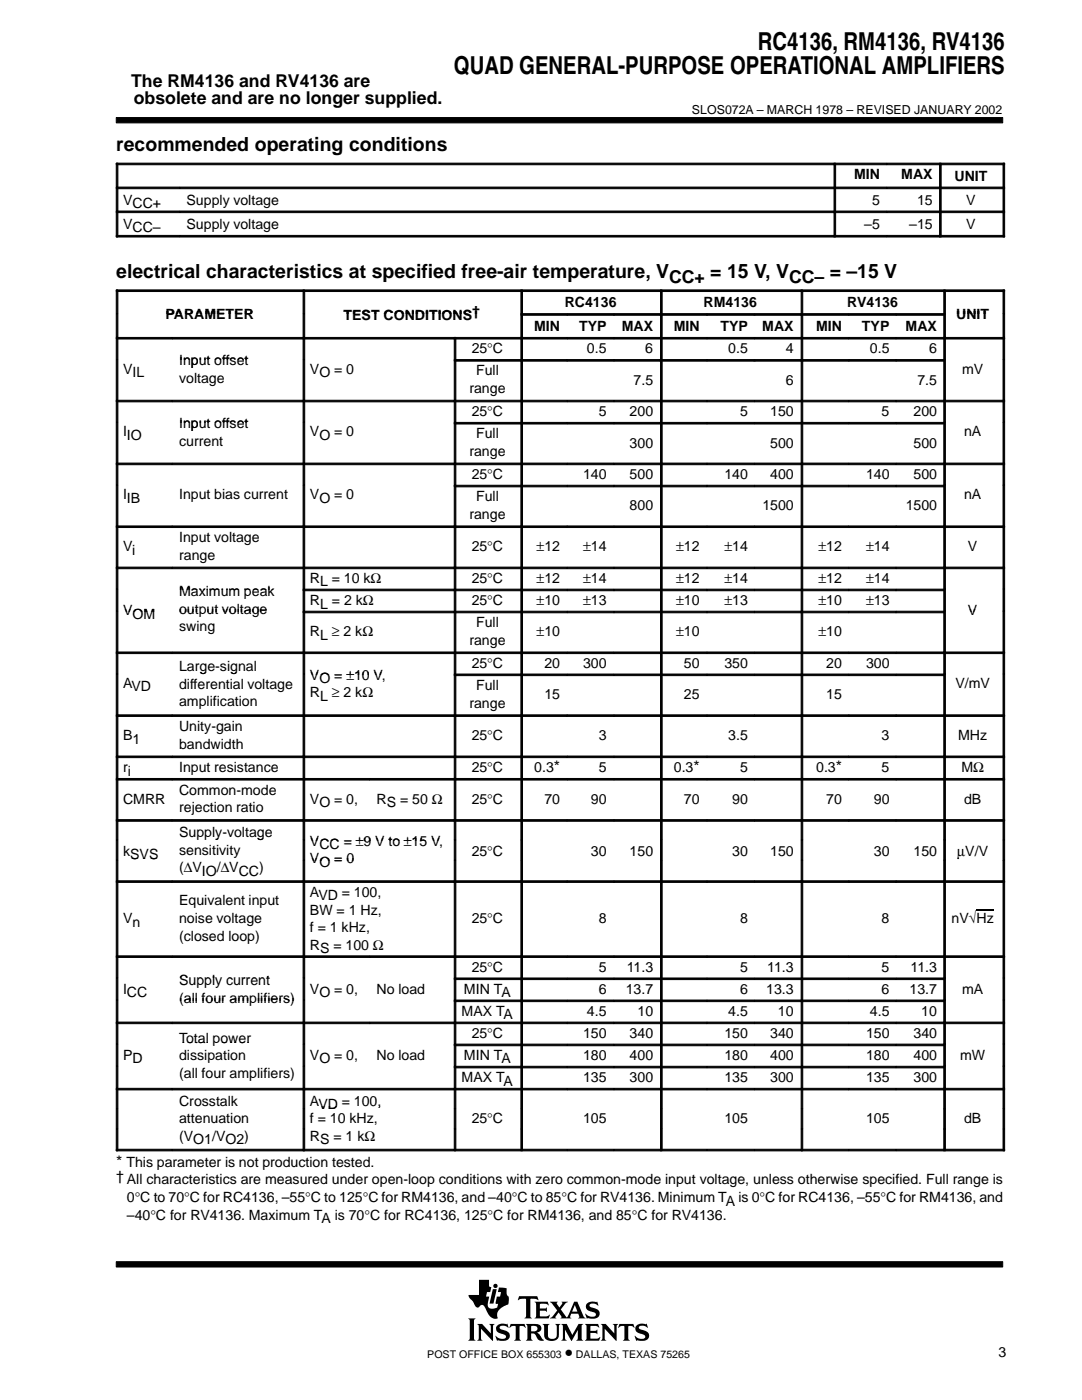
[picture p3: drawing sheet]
<svg xmlns="http://www.w3.org/2000/svg" width="216mm" height="279mm" viewBox="0 0 216 279" stroke-linecap="round" stroke-linejoin="round" font-family="sans-serif">
<defs><g id="words">
<g font-size="4.9">
<text x="151.2" y="9.9">RC4136, RM4136, RV4136</text>
<text x="90.6" y="14.8">QUAD GENERAL-PURPOSE OPERATIONAL AMPLIFIERS</text>
</g>
<g font-size="3.9">
<text x="23.2" y="30.2">recommended operating conditions</text>
<text x="23.2" y="55.5">electrical characteristics at specified free-air temperature, V</text>
</g>
<g font-size="3.5">
<text x="26.2" y="17.3">The RM4136 and RV4136 are</text>
<text x="26.7" y="20.7">obsolete and are no longer supplied.</text>
<text x="133.5" y="56.4">CC+ = 15 V, VCC– = –15 V</text>
<text x="112.7" y="271">•</text>
</g>
<text font-size="3.2" x="23.2" y="232.9">*</text>
<g font-size="2.8">
<text x="170.4" y="35.7">MIN</text>
<text x="179.8" y="35.7">MAX</text>
<text x="24.6" y="40.9">VCC+</text>
<text x="37.2" y="40.9">Supply voltage</text>
<text x="174" y="40.9">5</text>
<text x="183" y="40.9">15</text>
<text x="190.5" y="36.1">UNIT</text>
<text x="192.8" y="40.9">V</text>
<text x="24.6" y="45.6">VCC–</text>
<text x="37.2" y="45.6">Supply voltage</text>
<text x="172.5" y="45.6">–5</text>
<text x="181.4" y="45.6">–15</text>
<text x="192.8" y="45.6">V</text>
<text x="33" y="63.7">PARAMETER</text>
<text x="68.5" y="63.9">TEST CONDITIONS†</text>
<text x="112.7" y="61.3">RC4136</text>
<text x="140.4" y="61.3">RM4136</text>
<text x="169" y="61.3">RV4136</text>
<text x="190.8" y="63.7">UNIT</text>
<text x="94.1" y="70.5">25°C</text>
<text x="106.6" y="66">MIN</text>
<text x="115.5" y="66">TYP</text>
<text x="117.1" y="70.5">0.5</text>
<text x="124.1" y="66">MAX</text>
<text x="128.8" y="70.5">6</text>
<text x="134.4" y="66">MIN</text>
<text x="143.7" y="66">TYP</text>
<text x="145.3" y="70.5">0.5</text>
<text x="152.1" y="66">MAX</text>
<text x="156.8" y="70.5">4</text>
<text x="162.8" y="66">MIN</text>
<text x="172" y="66">TYP</text>
<text x="173.6" y="70.5">0.5</text>
<text x="180.7" y="66">MAX</text>
<text x="185.4" y="70.5">6</text>
<text x="24.6" y="74.5">VIL</text>
<text x="35.7" y="72.8">Input offset</text>
<text x="35.7" y="76.4">voltage</text>
<text x="61.8" y="74.5">VO = 0</text>
<text x="95" y="74.9">Full</text>
<text x="126.4" y="76.8">7.5</text>
<text x="156.8" y="76.8">6</text>
<text x="183.1" y="76.8">7.5</text>
<text x="192" y="74.5">mV</text>
<text x="93.7" y="78.4">range</text>
<text x="94.1" y="83">25°C</text>
<text x="119.5" y="83">5</text>
<text x="125.6" y="83">200</text>
<text x="147.7" y="83">5</text>
<text x="153.7" y="83">150</text>
<text x="175.9" y="83">5</text>
<text x="182.3" y="83">200</text>
<text x="24.6" y="87.1">IIO</text>
<text x="35.7" y="85.4">Input offset</text>
<text x="35.7" y="88.9">current</text>
<text x="61.8" y="87.1">VO = 0</text>
<text x="95" y="87.5">Full</text>
<text x="125.6" y="89.3">300</text>
<text x="153.7" y="89.3">500</text>
<text x="182.3" y="89.3">500</text>
<text x="192.4" y="87.1">nA</text>
<text x="93.7" y="91">range</text>
<text x="94.1" y="95.6">25°C</text>
<text x="116.3" y="95.6">140</text>
<text x="125.6" y="95.6">500</text>
<text x="144.5" y="95.6">140</text>
<text x="153.7" y="95.6">400</text>
<text x="172.8" y="95.6">140</text>
<text x="182.3" y="95.6">500</text>
<text x="24.6" y="99.6">IIB</text>
<text x="35.7" y="99.6">Input bias current</text>
<text x="61.8" y="99.6">VO = 0</text>
<text x="95" y="100">Full</text>
<text x="125.6" y="101.9">800</text>
<text x="152.1" y="101.9">1500</text>
<text x="180.7" y="101.9">1500</text>
<text x="192.4" y="99.6">nA</text>
<text x="93.7" y="103.5">range</text>
<text x="24.6" y="110">Vi</text>
<text x="35.7" y="108.2">Input voltage</text>
<text x="35.7" y="111.7">range</text>
<text x="94.1" y="110">25°C</text>
<text x="107.1" y="110">±12</text>
<text x="116.4" y="110">±14</text>
<text x="134.9" y="110">±12</text>
<text x="144.6" y="110">±14</text>
<text x="163.3" y="110">±12</text>
<text x="172.8" y="110">±14</text>
<text x="193.1" y="110">V</text>
<text x="35.7" y="119">Maximum peak</text>
<text x="61.8" y="116.3">RL = 10 kΩ</text>
<text x="94.1" y="116.3">25°C</text>
<text x="107.1" y="116.3">±12</text>
<text x="116.4" y="116.3">±14</text>
<text x="134.9" y="116.3">±12</text>
<text x="144.6" y="116.3">±14</text>
<text x="163.3" y="116.3">±12</text>
<text x="172.8" y="116.3">±14</text>
<text x="24.6" y="122.7">VOM</text>
<text x="35.7" y="122.5">out ut voltage</text>
<text x="35.7" y="122.5">output voltage</text>
<text x="61.8" y="120.7">RL = 2 kΩ</text>
<text x="94.1" y="120.7">25°C</text>
<text x="95" y="125.1">Full</text>
<text x="107.1" y="120.7">±10</text>
<text x="116.4" y="120.7">±13</text>
<text x="134.9" y="120.7">±10</text>
<text x="144.6" y="120.7">±13</text>
<text x="163.3" y="120.7">±10</text>
<text x="172.8" y="120.7">±13</text>
<text x="193.1" y="122.7">V</text>
<text x="35.7" y="126">swing</text>
<text x="61.8" y="127">RL ≥ 2 kΩ</text>
<text x="93.7" y="128.7">range</text>
<text x="107.1" y="127">±10</text>
<text x="134.9" y="127">±10</text>
<text x="163.3" y="127">±10</text>
<text x="24.6" y="137.3">AVD</text>
<text x="35.7" y="133.9">Large-signal</text>
<text x="35.7" y="137.4">differential voltage</text>
<text x="39.8" y="133.9">g</text>
<text x="45.9" y="133.9">g</text>
<text x="61.8" y="135.6">VO = ±10 V</text>
<text x="61.8" y="135.6">VO = ±10 V,</text>
<text x="94.1" y="133.3">25°C</text>
<text x="95" y="137.7">Full</text>
<text x="108.6" y="133.3">20</text>
<text x="116.3" y="133.3">300</text>
<text x="136.5" y="133.3">50</text>
<text x="144.5" y="133.3">350</text>
<text x="164.9" y="133.3">20</text>
<text x="172.8" y="133.3">300</text>
<text x="190.6" y="137.3">V/mV</text>
<text x="35.7" y="140.9">amplification</text>
<text x="61.8" y="139.1">RL ≥ 2 kΩ</text>
<text x="93.7" y="141.2">range</text>
<text x="108.6" y="139.6">15</text>
<text x="136.5" y="139.6">25</text>
<text x="164.9" y="139.6">15</text>
<text x="24.6" y="147.7">B1</text>
<text x="35.7" y="145.9">Unity-gain</text>
<text x="35.7" y="149.4">bandwidth</text>
<text x="94.1" y="147.7">25°C</text>
<text x="119.5" y="147.7">3</text>
<text x="145.3" y="147.7">3.5</text>
<text x="175.9" y="147.7">3</text>
<text x="191.2" y="147.7">MHz</text>
<text x="24.6" y="154.1">ri</text>
<text x="35.7" y="154.1">Input resistance</text>
<text x="94.1" y="154.1">25°C</text>
<text x="106.6" y="154.1">0.3*</text>
<text x="119.5" y="154.1">5</text>
<text x="134.5" y="154.1">0.3*</text>
<text x="147.7" y="154.1">5</text>
<text x="162.9" y="154.1">0.3*</text>
<text x="175.9" y="154.1">5</text>
<text x="191.8" y="154.1">MΩ</text>
<text x="24.6" y="160.4">CMRR</text>
<text x="35.7" y="158.6">Common-mode</text>
<text x="61.8" y="160.4">VO = 0,</text>
<text x="75.1" y="160.4">RS = 50 Ω</text>
<text x="94.1" y="160.4">25°C</text>
<text x="108.6" y="160.4">70</text>
<text x="117.9" y="160.4">90</text>
<text x="136.5" y="160.4">70</text>
<text x="146.1" y="160.4">90</text>
<text x="164.9" y="160.4">70</text>
<text x="174.4" y="160.4">90</text>
<text x="192.4" y="160.4">dB</text>
<text x="35.7" y="162.1">rejection ratio</text>
<text x="35.7" y="167">Supply-voltage</text>
<text x="43" y="167">y</text>
<text x="51.3" y="167">g</text>
<text x="24.6" y="170.8">kSVS</text>
<text x="26" y="171.5">SVS</text>
<text x="35.7" y="170.6">sensitivity</text>
<text x="61.8" y="168.7">VCC = ±9 V to ±15 V,</text>
<text x="61.8" y="168.7">VCC = ±9 V to ±15 V</text>
<text x="61.8" y="172.3">VO = 0</text>
<text x="94.1" y="170.8">25°C</text>
<text x="117.9" y="170.8">30</text>
<text x="125.6" y="170.8">150</text>
<text x="146.1" y="170.8">30</text>
<text x="153.7" y="170.8">150</text>
<text x="174.4" y="170.8">30</text>
<text x="182.3" y="170.8">150</text>
<text x="191" y="170.8">µV/V</text>
<text x="191" y="170.8">µ</text>
<text x="35.7" y="174.1">(∆VIO/∆VCC)</text>
<text x="61.8" y="179">AVD = 100,</text>
<text x="24.6" y="184.2">Vn</text>
<text x="35.7" y="180.7">Equivalent input</text>
<text x="35.7" y="184.2">noise voltage</text>
<text x="61.8" y="182.5">BW = 1 Hz,</text>
<text x="94.1" y="184.2">25°C</text>
<text x="119.5" y="184.2">8</text>
<text x="147.7" y="184.2">8</text>
<text x="175.9" y="184.2">8</text>
<text x="189.9" y="184.2">nV√Hz</text>
<text x="35.7" y="187.7">(closed loop)</text>
<text x="61.8" y="186">f = 1 kHz,</text>
<text x="61.8" y="189.5">RS = 100 Ω</text>
<text x="35.7" y="196.6">Supply current</text>
<text x="94.1" y="193.9">25°C</text>
<text x="119.5" y="193.9">5</text>
<text x="125.1" y="193.9">11.3</text>
<text x="147.7" y="193.9">5</text>
<text x="153.1" y="193.9">11.3</text>
<text x="175.9" y="193.9">5</text>
<text x="181.7" y="193.9">11.3</text>
<text x="24.6" y="198.3">ICC</text>
<text x="35.7" y="200.1">(all four amplifiers)</text>
<text x="35.7" y="200.1">(all four am lifiers)</text>
<text x="61.8" y="198.3">VO = 0,</text>
<text x="75.1" y="198.3">No load</text>
<text x="92.1" y="202.7">MAX TA</text>
<text x="92.6" y="198.3">MIN TA</text>
<text x="117.1" y="202.7">4.5</text>
<text x="119.5" y="198.3">6</text>
<text x="124.9" y="198.3">13.7</text>
<text x="127.2" y="202.7">10</text>
<text x="145.3" y="202.7">4.5</text>
<text x="147.7" y="198.3">6</text>
<text x="152.9" y="198.3">13.3</text>
<text x="155.2" y="202.7">10</text>
<text x="173.6" y="202.7">4.5</text>
<text x="175.9" y="198.3">6</text>
<text x="181.5" y="198.3">13.7</text>
<text x="183.8" y="202.7">10</text>
<text x="192" y="198.3">mA</text>
<text x="35.7" y="208.1">Total power</text>
<text x="35.7" y="208.1">Total</text>
<text x="44" y="208.1">ower</text>
<text x="94.1" y="207.1">25°C</text>
<text x="116.3" y="207.1">150</text>
<text x="125.6" y="207.1">340</text>
<text x="144.5" y="207.1">150</text>
<text x="153.7" y="207.1">340</text>
<text x="172.8" y="207.1">150</text>
<text x="182.3" y="207.1">340</text>
<text x="24.6" y="211.5">PD</text>
<text x="35.7" y="211.6">dissipation</text>
<text x="35.7" y="215.2">(all four amplifiers)</text>
<text x="61.8" y="211.5">VO = 0,</text>
<text x="75.1" y="211.5">No load</text>
<text x="92.1" y="216">MAX TA</text>
<text x="92.6" y="211.5">MIN TA</text>
<text x="116.3" y="211.5">180</text>
<text x="116.3" y="216">135</text>
<text x="125.6" y="211.5">400</text>
<text x="125.6" y="216">300</text>
<text x="144.5" y="211.5">180</text>
<text x="144.5" y="216">135</text>
<text x="153.7" y="211.5">400</text>
<text x="153.7" y="216">300</text>
<text x="172.8" y="211.5">180</text>
<text x="172.8" y="216">135</text>
<text x="182.3" y="211.5">400</text>
<text x="182.3" y="216">300</text>
<text x="191.6" y="211.5">mW</text>
<text x="35.7" y="220.7">Crosstalk</text>
<text x="61.8" y="220.7">AVD = 100,,</text>
<text x="35.7" y="224.2">attenuation</text>
<text x="35.7" y="227.7">(VO1/VO2)</text>
<text x="61.8" y="224.2">f = 10 kHz,</text>
<text x="61.8" y="227.7">RS = 1 kΩ</text>
<text x="94.1" y="224">25°C</text>
<text x="116.3" y="224">105</text>
<text x="144.5" y="224">105</text>
<text x="172.8" y="224">105</text>
<text x="192.4" y="224">dB</text>
<text x="25.2" y="232.9">This parameter is not production tested.</text>
<text x="23.2" y="235.7">† All characteristics are measured under open-loop conditions with zero common-mode input voltage, unless otherwise specified. Full range is</text>
<text x="25.3" y="239.9">0°C to 70°C for RC4136, –55°C to 125°C for RM4136, and –40°C to 85°C for RV4136. Minimum TA is 0°C for RC4136, –55°C for RM4136, and</text>
<text x="25.3" y="243.4">–40°C for RV4136. Maximum TA is 70°C for RC4136, 125°C for RM4136, and 85°C for RV4136.</text>
<text x="199.2" y="270.8">3</text>
</g>
<text font-size="2.5" x="138.1" y="22.7">SLOS072A – MARCH 1978 – REVISED JANUARY 2002</text>
<g font-size="2.1">
<text x="85.3" y="271">POST OFFICE BOX 655303</text>
<text x="114.9" y="271">DALLAS, TEXAS 75265</text>
</g>
</g></defs>
<g fill="#000" stroke="#000" stroke-width=".2">
<path d="M23.2 23.5h176.9v1h-176.9z" fill-rule="evenodd"/>
<path d="M23.2 251.8h176.9v1.1h-176.9z" fill-rule="evenodd"/>
</g>
<g fill="#000">
<path d="M98.3 257.3h.8l-.6 2.9h-.8z"/>
<path d="M93.4 263.1h1.5l-.3 .4v3.7l.3 .4h-1.5l.3-.4v-3.7z" fill-rule="evenodd"/>
<path d="M95.2 264.2h1l1.7 1.9v-1.5l-.3-.4h1.1l-.3 .4v3l-2.4-2.4v2l.3 .4h-1.1l.3-.6v-2.3z" fill-rule="evenodd"/>
<path d="M95.6 255.4h2v1.3l.4 .2-.2 1h-.6l-.2 .9h.6l-.3 1.2 .1 .7a.9 .9 0 0 0 1.2 .4l.6-.1 .2-.8-.5-.1 .2-1.3h.7l.2-.9h-.7l.3-1 1.5 .2v1.1l.2 .4 .2 .2v.7a.81 .81 0 0 1-.6 1 2.73 2.73 0 0 0-1.7 1.7l.1 .9h-.1a1.81 1.81 0 0 1-2.1-1.5l-.3-.6a.7 .7 0 0 0-.6-.6 .7 .7 0 0 0-.7 .5 1.12 1.12 0 0 1-1.1-1l-.7-.8-.2-.7h2.1z" fill-rule="evenodd"/>
<path d="M99.2 264.6a1.71 1.71 0 0 1 1.7-.4l.2 .1 .1-.1 .3 .8-.6-.3-.8-.1a.41 .41 0 0 0-.4 .5 .41 .41 0 0 0 .5 .3 1.29 1.29 0 0 1 1.5 1.4 1.08 1.08 0 0 1-1.2 .8l-1.1-.1-.2 .1-.4-1 .8 .5 .5 .1 .6-.1 .3-.2a.72 .72 0 0 0-.9-.7 .99 .99 0 0 1-1-.5 .99 .99 0 0 1 .1-1.1z" fill-rule="evenodd"/>
<path d="M101.9 264.2h2.8l.2 .8-.7-.4h-.4l-.1 .2v2.4l.3 .4h-1.4l.3-.4v-2.4l-.1-.2h-.5l-.7 .4z" fill-rule="evenodd"/>
<path d="M103.6 258.7h3.6l.2 .8-.4-.3-1.2 .1v3.5l.3 .3h-1.4l.2-.2 .1-.3v-3.2l-.1-.2h-.8l-.7 .3z" fill-rule="evenodd"/>
<path d="M104.9 264.2h1.9a.9 .9 0 0 1 1 .4 .9 .9 0 0 1 0 1.1l-.7 .2 .5 .4 .9 1.2a1.2 1.2 0 0 1-1.6-1l-.3-.3-.6-.1v1l.3 .5h-1.4l.3-.6v-2.3z" fill-rule="evenodd"/>
<path d="M106.7 259.8h2.6l.1 .7-.5-.3-1.2 .1v.8h1.1l.3-.2v.9l-.4-.2h-1v1l.2 .1h1.2l.5-.3h.1l-.2 .7h-2.8l.3-.5v-2.3z" fill-rule="evenodd"/>
<path d="M108.3 264.2h1.3l-.3 .4v2a.65 .65 0 0 0 .7 .6h.6l.4-.4 .1-2.1-.3-.5h1l-.3 .4v1.8a1.54 1.54 0 0 1-2.4 1l-.5-.7v-2.1z" fill-rule="evenodd"/>
<path d="M112 264.2h1.1l1.1 2.2 1.2-2.2h1l-.3 .4v2.6l.3 .4h-1.4l.3-.4v-1.8l-1.3 2.2-1.3-2.2v1.7l.4 .5h-1.1l.3-.6v-2.3z" fill-rule="evenodd"/>
<path d="M109.7 259.8h1.6l-.2 .3 .5 .8 .6-.8-.1-.3h1.2l-.4 .3-1 1.2 1.2 1.6 1.5-3.1h.6l1.2 2.9 .4 .4-1.4-.1a.22 .22 0 0 0 .2-.1 .22 .22 0 0 0 0-.3l-.2-.4h-1.4l-.2 .7 .2 .2h-2.2l.2-.3-.5-.9-.7 .9 .2 .3h-1.3l.6-.4 .9-1.2z" fill-rule="evenodd"/>
<path d="M117.1 260.2a2.08 2.08 0 0 1 1.9-.3l.2-.2 .1 .9a1.22 1.22 0 0 0-1.7-.1 .82 .82 0 0 0 .9 .6 1.06 1.06 0 0 1 1.2 1.1 1.06 1.06 0 0 1-1.2 1l-1.2-.1-.2 .1-.3-1 .8 .5 .8 .1a.46 .46 0 0 0 .5-.5 .46 .46 0 0 0-.5-.4l-.2-.1a1.11 1.11 0 0 1-1.2-1.5z" fill-rule="evenodd"/>
<path d="M116.7 264.2h2.6l.2 .8-.6-.4-1.1 .1v.9h1.1l.3-.2v.9l-.4-.3h-1v1.1l1.3 .1 .7-.4-.3 .8h-2.8l.3-.4v-2.6z" fill-rule="evenodd"/>
<path d="M119.9 264.2h1l1.7 1.9v-1.5l-.3-.4h1l-.3 .4v3l-2.3-2.4v2l.3 .4h-1.1l.3-.4v-2.6z" fill-rule="evenodd"/>
<path d="M123.6 264.2h2.8l.2 .8-.6-.4h-.5l-.1 .2v2.4l.3 .4h-1.4l.3-.4v-2.4l-.1-.2h-.5l-.7 .4z" fill-rule="evenodd"/>
<path d="M127 264.6a1.74 1.74 0 0 1 1.6-.4l.3 .1 .1-.1 .3 .8h-.1a1.2 1.2 0 0 0-1.7-.1 1.47 1.47 0 0 0 1.3 .7 1.03 1.03 0 0 1 .7 1.2 1.03 1.03 0 0 1-1.2 .8l-1.1-.1-.2 .1-.4-1 .9 .5 .9 .1a.45 .45 0 0 0 .4-.6 .45 .45 0 0 0-.6-.3l-.2-.1a1.11 1.11 0 0 1-1.2-1.4z" fill-rule="evenodd"/>
<circle cx="98.9" cy="256.6" r=".43"/>
</g>
<g fill="#fff">
<path d="M114.7 260.4l.5 1.4h-1z"/>
<path d="M106 264.7l.6-.1a.56 .56 0 0 1 .6 .5 .56 .56 0 0 1-.6 .6h-.6z" fill-rule="evenodd"/>
</g>
<g fill="#000" stroke="#000" stroke-width=".2">
<path d="M23.2 32.6h.3v4.7h-.3z" fill-rule="evenodd"/>
<path d="M23.2 32.6h143.2v.3h-143.2z" fill-rule="evenodd"/>
<path d="M23.2 37.3h.3v4.8h-.3z" fill-rule="evenodd"/>
<path d="M23.2 37.3h12.6v.4h-12.6z" fill-rule="evenodd"/>
<path d="M35.9 37.3h130.5v.4h-130.5z" fill-rule="evenodd"/>
<path d="M166.4 32.6h.3v4.7h-.3z" fill-rule="evenodd"/>
<path d="M166.4 32.6h10.5v.3h-10.5z" fill-rule="evenodd"/>
<path d="M166.4 37.3h.3v4.8h-.3z" fill-rule="evenodd"/>
<path d="M166.4 37.3h10.5v.4h-10.5z" fill-rule="evenodd"/>
<path d="M176.9 32.6h10.6v.3h-10.6z" fill-rule="evenodd"/>
<path d="M176.9 37.3h10.6v.4h-10.6z" fill-rule="evenodd"/>
<path d="M187.5 32.6h.3v4.7h-.3z" fill-rule="evenodd"/>
<path d="M187.5 32.6h13v.3h-13z" fill-rule="evenodd"/>
<path d="M187.5 37.3h.3v4.8h-.3z" fill-rule="evenodd"/>
<path d="M187.5 37.3h13v.4h-13z" fill-rule="evenodd"/>
<path d="M200.1 32.6h.4v4.7h-.4z" fill-rule="evenodd"/>
<path d="M200.1 37.3h.4v4.8h-.4z" fill-rule="evenodd"/>
<path d="M23.2 42.1h.3v5.2h-.3z" fill-rule="evenodd"/>
<path d="M23.2 42.1h12.6v.3h-12.6z" fill-rule="evenodd"/>
<path d="M23.2 47h12.6v.3h-12.6z" fill-rule="evenodd"/>
<path d="M23.2 57.9h.3v4.7h-.3z" fill-rule="evenodd"/>
<path d="M23.2 57.9h37.3v.3h-37.3z" fill-rule="evenodd"/>
<path d="M35.9 42.1h130.5v.3h-130.5z" fill-rule="evenodd"/>
<path d="M35.9 47h130.5v.3h-130.5z" fill-rule="evenodd"/>
<path d="M60.5 57.9h.3v4.7h-.3z" fill-rule="evenodd"/>
<path d="M60.5 57.9h43.4v.3h-43.4z" fill-rule="evenodd"/>
<path d="M103.9 57.9h.4v4.7h-.4z" fill-rule="evenodd"/>
<path d="M103.9 57.9h27.9v.3h-27.9z" fill-rule="evenodd"/>
<path d="M131.8 57.9h.3v4.7h-.3z" fill-rule="evenodd"/>
<path d="M131.8 57.9h28v.3h-28z" fill-rule="evenodd"/>
<path d="M159.9 57.9h.3v4.7h-.3z" fill-rule="evenodd"/>
<path d="M159.9 57.9h28.4v.3h-28.4z" fill-rule="evenodd"/>
<path d="M166.4 42.1h.3v5.2h-.3z" fill-rule="evenodd"/>
<path d="M166.4 42.1h10.5v.3h-10.5z" fill-rule="evenodd"/>
<path d="M166.4 47h10.5v.3h-10.5z" fill-rule="evenodd"/>
<path d="M176.9 42.1h10.6v.3h-10.6z" fill-rule="evenodd"/>
<path d="M176.9 47h10.6v.3h-10.6z" fill-rule="evenodd"/>
<path d="M187.5 42.1h.3v5.2h-.3z" fill-rule="evenodd"/>
<path d="M187.5 42.1h13v.3h-13z" fill-rule="evenodd"/>
<path d="M187.5 47h13v.3h-13z" fill-rule="evenodd"/>
<path d="M188.3 57.9h.3v4.7h-.3z" fill-rule="evenodd"/>
<path d="M188.3 57.9h12.2v.3h-12.2z" fill-rule="evenodd"/>
<path d="M200.1 42.1h.4v5.2h-.4z" fill-rule="evenodd"/>
<path d="M200.1 57.9h.4v4.7h-.4z" fill-rule="evenodd"/>
<path d="M23.2 62.6h.3v4.7h-.3z" fill-rule="evenodd"/>
<path d="M23.2 67.3h.3v4.4h-.3z" fill-rule="evenodd"/>
<path d="M23.2 67.3h11.2v.4h-11.2z" fill-rule="evenodd"/>
<path d="M23.2 71.8h.3v8.1h-.3z" fill-rule="evenodd"/>
<path d="M23.2 79.9h.3v4.4h-.3z" fill-rule="evenodd"/>
<path d="M23.2 79.9h11.2v.3h-11.2z" fill-rule="evenodd"/>
<path d="M34.4 67.3h26.1v.4h-26.1z" fill-rule="evenodd"/>
<path d="M34.4 79.9h26.1v.3h-26.1z" fill-rule="evenodd"/>
<path d="M60.5 62.6h.3v4.7h-.3z" fill-rule="evenodd"/>
<path d="M60.5 67.3h.3v4.4h-.3z" fill-rule="evenodd"/>
<path d="M60.5 67.3h30.1v.4h-30.1z" fill-rule="evenodd"/>
<path d="M60.5 71.8h.3v8.1h-.3z" fill-rule="evenodd"/>
<path d="M60.5 79.9h.3v4.4h-.3z" fill-rule="evenodd"/>
<path d="M60.5 79.9h30.1v.3h-30.1z" fill-rule="evenodd"/>
<path d="M90.6 67.3h.4v4.4h-.4z" fill-rule="evenodd"/>
<path d="M90.6 67.3h13.3v.4h-13.3z" fill-rule="evenodd"/>
<path d="M90.6 71.8h.4v8.1h-.4z" fill-rule="evenodd"/>
<path d="M90.6 71.8h13.3v.3h-13.3z" fill-rule="evenodd"/>
<path d="M90.6 79.9h.4v4.4h-.4z" fill-rule="evenodd"/>
<path d="M90.6 79.9h13.3v.3h-13.3z" fill-rule="evenodd"/>
<path d="M103.9 62.6h.4v4.7h-.4z" fill-rule="evenodd"/>
<path d="M103.9 62.6h9.3v.3h-9.3z" fill-rule="evenodd"/>
<path d="M103.9 67.3h.4v4.4h-.4z" fill-rule="evenodd"/>
<path d="M103.9 67.3h9.3v.4h-9.3z" fill-rule="evenodd"/>
<path d="M103.9 71.8h.4v8.1h-.4z" fill-rule="evenodd"/>
<path d="M103.9 71.8h9.3v.3h-9.3z" fill-rule="evenodd"/>
<path d="M103.9 79.9h.4v4.4h-.4z" fill-rule="evenodd"/>
<path d="M103.9 79.9h9.3v.3h-9.3z" fill-rule="evenodd"/>
<path d="M113.2 62.6h9.3v.3h-9.3z" fill-rule="evenodd"/>
<path d="M113.2 67.3h9.3v.4h-9.3z" fill-rule="evenodd"/>
<path d="M113.2 71.8h9.3v.3h-9.3z" fill-rule="evenodd"/>
<path d="M113.2 79.9h9.3v.3h-9.3z" fill-rule="evenodd"/>
<path d="M122.5 62.6h9.3v.3h-9.3z" fill-rule="evenodd"/>
<path d="M122.5 67.3h9.3v.4h-9.3z" fill-rule="evenodd"/>
<path d="M122.5 71.8h9.3v.3h-9.3z" fill-rule="evenodd"/>
<path d="M122.5 79.9h9.3v.3h-9.3z" fill-rule="evenodd"/>
<path d="M131.8 62.6h.3v4.7h-.3z" fill-rule="evenodd"/>
<path d="M131.8 62.6h9.3v.3h-9.3z" fill-rule="evenodd"/>
<path d="M131.8 67.3h.3v4.4h-.3z" fill-rule="evenodd"/>
<path d="M131.8 67.3h9.3v.4h-9.3z" fill-rule="evenodd"/>
<path d="M131.8 71.8h.3v8.1h-.3z" fill-rule="evenodd"/>
<path d="M131.8 71.8h9.3v.3h-9.3z" fill-rule="evenodd"/>
<path d="M131.8 79.9h.3v4.4h-.3z" fill-rule="evenodd"/>
<path d="M131.8 79.9h9.3v.3h-9.3z" fill-rule="evenodd"/>
<path d="M141.1 62.6h9.4v.3h-9.4z" fill-rule="evenodd"/>
<path d="M141.1 67.3h9.4v.4h-9.4z" fill-rule="evenodd"/>
<path d="M141.1 71.8h9.4v.3h-9.4z" fill-rule="evenodd"/>
<path d="M141.1 79.9h9.4v.3h-9.4z" fill-rule="evenodd"/>
<path d="M150.6 62.6h9.2v.3h-9.2z" fill-rule="evenodd"/>
<path d="M150.6 67.3h9.2v.4h-9.2z" fill-rule="evenodd"/>
<path d="M150.6 71.8h9.2v.3h-9.2z" fill-rule="evenodd"/>
<path d="M150.6 79.9h9.2v.3h-9.2z" fill-rule="evenodd"/>
<path d="M159.9 62.6h.3v4.7h-.3z" fill-rule="evenodd"/>
<path d="M159.9 62.6h9.4v.3h-9.4z" fill-rule="evenodd"/>
<path d="M159.9 67.3h.3v4.4h-.3z" fill-rule="evenodd"/>
<path d="M159.9 67.3h9.4v.4h-9.4z" fill-rule="evenodd"/>
<path d="M159.9 71.8h.3v8.1h-.3z" fill-rule="evenodd"/>
<path d="M159.9 71.8h9.4v.3h-9.4z" fill-rule="evenodd"/>
<path d="M159.9 79.9h.3v4.4h-.3z" fill-rule="evenodd"/>
<path d="M159.9 79.9h9.4v.3h-9.4z" fill-rule="evenodd"/>
<path d="M169.3 62.6h9.5v.3h-9.5z" fill-rule="evenodd"/>
<path d="M169.3 67.3h9.5v.4h-9.5z" fill-rule="evenodd"/>
<path d="M169.3 71.8h9.5v.3h-9.5z" fill-rule="evenodd"/>
<path d="M169.3 79.9h9.5v.3h-9.5z" fill-rule="evenodd"/>
<path d="M178.8 62.6h9.5v.3h-9.5z" fill-rule="evenodd"/>
<path d="M178.8 67.3h9.5v.4h-9.5z" fill-rule="evenodd"/>
<path d="M178.8 71.8h9.5v.3h-9.5z" fill-rule="evenodd"/>
<path d="M178.8 79.9h9.5v.3h-9.5z" fill-rule="evenodd"/>
<path d="M188.3 62.6h.3v4.7h-.3z" fill-rule="evenodd"/>
<path d="M188.3 67.3h.3v4.4h-.3z" fill-rule="evenodd"/>
<path d="M188.3 67.3h12.2v.4h-12.2z" fill-rule="evenodd"/>
<path d="M188.3 71.8h.3v8.1h-.3z" fill-rule="evenodd"/>
<path d="M188.3 79.9h.3v4.4h-.3z" fill-rule="evenodd"/>
<path d="M188.3 79.9h12.2v.3h-12.2z" fill-rule="evenodd"/>
<path d="M200.1 62.6h.4v4.7h-.4z" fill-rule="evenodd"/>
<path d="M200.1 67.3h.4v4.4h-.4z" fill-rule="evenodd"/>
<path d="M200.1 71.8h.4v8.1h-.4z" fill-rule="evenodd"/>
<path d="M200.1 79.9h.4v4.4h-.4z" fill-rule="evenodd"/>
<path d="M23.2 84.3h.3v8.1h-.3z" fill-rule="evenodd"/>
<path d="M23.2 92.4h.3v4.4h-.3z" fill-rule="evenodd"/>
<path d="M23.2 92.4h11.2v.3h-11.2z" fill-rule="evenodd"/>
<path d="M23.2 96.8h.3v8.1h-.3z" fill-rule="evenodd"/>
<path d="M34.4 92.4h26.1v.3h-26.1z" fill-rule="evenodd"/>
<path d="M60.5 84.3h.3v8.1h-.3z" fill-rule="evenodd"/>
<path d="M60.5 92.4h.3v4.4h-.3z" fill-rule="evenodd"/>
<path d="M60.5 92.4h30.1v.3h-30.1z" fill-rule="evenodd"/>
<path d="M60.5 96.8h.3v8.1h-.3z" fill-rule="evenodd"/>
<path d="M90.6 84.3h.4v8.1h-.4z" fill-rule="evenodd"/>
<path d="M90.6 84.3h13.3v.3h-13.3z" fill-rule="evenodd"/>
<path d="M90.6 92.4h.4v4.4h-.4z" fill-rule="evenodd"/>
<path d="M90.6 92.4h13.3v.3h-13.3z" fill-rule="evenodd"/>
<path d="M90.6 96.8h.4v8.1h-.4z" fill-rule="evenodd"/>
<path d="M90.6 96.8h13.3v.4h-13.3z" fill-rule="evenodd"/>
<path d="M103.9 84.3h.4v8.1h-.4z" fill-rule="evenodd"/>
<path d="M103.9 84.3h9.3v.3h-9.3z" fill-rule="evenodd"/>
<path d="M103.9 92.4h.4v4.4h-.4z" fill-rule="evenodd"/>
<path d="M103.9 92.4h9.3v.3h-9.3z" fill-rule="evenodd"/>
<path d="M103.9 96.8h.4v8.1h-.4z" fill-rule="evenodd"/>
<path d="M103.9 96.8h9.3v.4h-9.3z" fill-rule="evenodd"/>
<path d="M113.2 84.3h9.3v.3h-9.3z" fill-rule="evenodd"/>
<path d="M113.2 92.4h9.3v.3h-9.3z" fill-rule="evenodd"/>
<path d="M113.2 96.8h9.3v.4h-9.3z" fill-rule="evenodd"/>
<path d="M122.5 84.3h9.3v.3h-9.3z" fill-rule="evenodd"/>
<path d="M122.5 92.4h9.3v.3h-9.3z" fill-rule="evenodd"/>
<path d="M122.5 96.8h9.3v.4h-9.3z" fill-rule="evenodd"/>
<path d="M131.8 84.3h.3v8.1h-.3z" fill-rule="evenodd"/>
<path d="M131.8 84.3h9.3v.3h-9.3z" fill-rule="evenodd"/>
<path d="M131.8 92.4h.3v4.4h-.3z" fill-rule="evenodd"/>
<path d="M131.8 92.4h9.3v.3h-9.3z" fill-rule="evenodd"/>
<path d="M131.8 96.8h.3v8.1h-.3z" fill-rule="evenodd"/>
<path d="M131.8 96.8h9.3v.4h-9.3z" fill-rule="evenodd"/>
<path d="M141.1 84.3h9.4v.3h-9.4z" fill-rule="evenodd"/>
<path d="M141.1 92.4h9.4v.3h-9.4z" fill-rule="evenodd"/>
<path d="M141.1 96.8h9.4v.4h-9.4z" fill-rule="evenodd"/>
<path d="M150.6 84.3h9.2v.3h-9.2z" fill-rule="evenodd"/>
<path d="M150.6 92.4h9.2v.3h-9.2z" fill-rule="evenodd"/>
<path d="M150.6 96.8h9.2v.4h-9.2z" fill-rule="evenodd"/>
<path d="M159.9 84.3h.3v8.1h-.3z" fill-rule="evenodd"/>
<path d="M159.9 84.3h9.4v.3h-9.4z" fill-rule="evenodd"/>
<path d="M159.9 92.4h.3v4.4h-.3z" fill-rule="evenodd"/>
<path d="M159.9 92.4h9.4v.3h-9.4z" fill-rule="evenodd"/>
<path d="M159.9 96.8h.3v8.1h-.3z" fill-rule="evenodd"/>
<path d="M159.9 96.8h9.4v.4h-9.4z" fill-rule="evenodd"/>
<path d="M169.3 84.3h9.5v.3h-9.5z" fill-rule="evenodd"/>
<path d="M169.3 92.4h9.5v.3h-9.5z" fill-rule="evenodd"/>
<path d="M169.3 96.8h9.5v.4h-9.5z" fill-rule="evenodd"/>
<path d="M178.8 84.3h9.5v.3h-9.5z" fill-rule="evenodd"/>
<path d="M178.8 92.4h9.5v.3h-9.5z" fill-rule="evenodd"/>
<path d="M178.8 96.8h9.5v.4h-9.5z" fill-rule="evenodd"/>
<path d="M188.3 84.3h.3v8.1h-.3z" fill-rule="evenodd"/>
<path d="M188.3 92.4h.3v4.4h-.3z" fill-rule="evenodd"/>
<path d="M188.3 92.4h12.2v.3h-12.2z" fill-rule="evenodd"/>
<path d="M188.3 96.8h.3v8.1h-.3z" fill-rule="evenodd"/>
<path d="M200.1 84.3h.4v8.1h-.4z" fill-rule="evenodd"/>
<path d="M200.1 92.4h.4v4.4h-.4z" fill-rule="evenodd"/>
<path d="M200.1 96.8h.4v8.1h-.4z" fill-rule="evenodd"/>
<path d="M23.2 105h.3v8.2h-.3z" fill-rule="evenodd"/>
<path d="M23.2 105h11.2v.3h-11.2z" fill-rule="evenodd"/>
<path d="M23.2 113.2h.3v4.4h-.3z" fill-rule="evenodd"/>
<path d="M23.2 113.2h11.2v.3h-11.2z" fill-rule="evenodd"/>
<path d="M23.2 117.6h.3v4.4h-.3z" fill-rule="evenodd"/>
<path d="M34.4 105h26.1v.3h-26.1z" fill-rule="evenodd"/>
<path d="M34.4 113.2h26.1v.3h-26.1z" fill-rule="evenodd"/>
<path d="M60.5 105h.3v8.2h-.3z" fill-rule="evenodd"/>
<path d="M60.5 105h30.1v.3h-30.1z" fill-rule="evenodd"/>
<path d="M60.5 113.2h.3v4.4h-.3z" fill-rule="evenodd"/>
<path d="M60.5 113.2h30.1v.3h-30.1z" fill-rule="evenodd"/>
<path d="M60.5 117.6h.3v4.4h-.3z" fill-rule="evenodd"/>
<path d="M60.5 117.6h30.1v.3h-30.1z" fill-rule="evenodd"/>
<path d="M90.6 105h.4v8.2h-.4z" fill-rule="evenodd"/>
<path d="M90.6 105h13.3v.3h-13.3z" fill-rule="evenodd"/>
<path d="M90.6 113.2h.4v4.4h-.4z" fill-rule="evenodd"/>
<path d="M90.6 113.2h13.3v.3h-13.3z" fill-rule="evenodd"/>
<path d="M90.6 117.6h.4v4.4h-.4z" fill-rule="evenodd"/>
<path d="M90.6 117.6h13.3v.3h-13.3z" fill-rule="evenodd"/>
<path d="M103.9 105h.4v8.2h-.4z" fill-rule="evenodd"/>
<path d="M103.9 105h9.3v.3h-9.3z" fill-rule="evenodd"/>
<path d="M103.9 113.2h.4v4.4h-.4z" fill-rule="evenodd"/>
<path d="M103.9 113.2h9.3v.3h-9.3z" fill-rule="evenodd"/>
<path d="M103.9 117.6h.4v4.4h-.4z" fill-rule="evenodd"/>
<path d="M103.9 117.6h9.3v.3h-9.3z" fill-rule="evenodd"/>
<path d="M113.2 105h9.3v.3h-9.3z" fill-rule="evenodd"/>
<path d="M113.2 113.2h9.3v.3h-9.3z" fill-rule="evenodd"/>
<path d="M113.2 117.6h9.3v.3h-9.3z" fill-rule="evenodd"/>
<path d="M122.5 105h9.3v.3h-9.3z" fill-rule="evenodd"/>
<path d="M122.5 113.2h9.3v.3h-9.3z" fill-rule="evenodd"/>
<path d="M122.5 117.6h9.3v.3h-9.3z" fill-rule="evenodd"/>
<path d="M131.8 105h.3v8.2h-.3z" fill-rule="evenodd"/>
<path d="M131.8 105h9.3v.3h-9.3z" fill-rule="evenodd"/>
<path d="M131.8 113.2h.3v4.4h-.3z" fill-rule="evenodd"/>
<path d="M131.8 113.2h9.3v.3h-9.3z" fill-rule="evenodd"/>
<path d="M131.8 117.6h.3v4.4h-.3z" fill-rule="evenodd"/>
<path d="M131.8 117.6h9.3v.3h-9.3z" fill-rule="evenodd"/>
<path d="M141.1 105h9.4v.3h-9.4z" fill-rule="evenodd"/>
<path d="M141.1 113.2h9.4v.3h-9.4z" fill-rule="evenodd"/>
<path d="M141.1 117.6h9.4v.3h-9.4z" fill-rule="evenodd"/>
<path d="M150.6 105h9.2v.3h-9.2z" fill-rule="evenodd"/>
<path d="M150.6 113.2h9.2v.3h-9.2z" fill-rule="evenodd"/>
<path d="M150.6 117.6h9.2v.3h-9.2z" fill-rule="evenodd"/>
<path d="M159.9 105h.3v8.2h-.3z" fill-rule="evenodd"/>
<path d="M159.9 105h9.4v.3h-9.4z" fill-rule="evenodd"/>
<path d="M159.9 113.2h.3v4.4h-.3z" fill-rule="evenodd"/>
<path d="M159.9 113.2h9.4v.3h-9.4z" fill-rule="evenodd"/>
<path d="M159.9 117.6h.3v4.4h-.3z" fill-rule="evenodd"/>
<path d="M159.9 117.6h9.4v.3h-9.4z" fill-rule="evenodd"/>
<path d="M169.3 105h9.5v.3h-9.5z" fill-rule="evenodd"/>
<path d="M169.3 113.2h9.5v.3h-9.5z" fill-rule="evenodd"/>
<path d="M169.3 117.6h9.5v.3h-9.5z" fill-rule="evenodd"/>
<path d="M178.8 105h9.5v.3h-9.5z" fill-rule="evenodd"/>
<path d="M178.8 113.2h9.5v.3h-9.5z" fill-rule="evenodd"/>
<path d="M178.8 117.6h9.5v.3h-9.5z" fill-rule="evenodd"/>
<path d="M188.3 105h.3v8.2h-.3z" fill-rule="evenodd"/>
<path d="M188.3 105h12.2v.3h-12.2z" fill-rule="evenodd"/>
<path d="M188.3 113.2h.3v4.4h-.3z" fill-rule="evenodd"/>
<path d="M188.3 113.2h12.2v.3h-12.2z" fill-rule="evenodd"/>
<path d="M188.3 117.6h.3v4.4h-.3z" fill-rule="evenodd"/>
<path d="M200.1 105h.4v8.2h-.4z" fill-rule="evenodd"/>
<path d="M200.1 113.2h.4v4.4h-.4z" fill-rule="evenodd"/>
<path d="M200.1 117.6h.4v4.4h-.4z" fill-rule="evenodd"/>
<path d="M23.2 122h.3v8.1h-.3z" fill-rule="evenodd"/>
<path d="M23.2 130.1h.3v4.4h-.3z" fill-rule="evenodd"/>
<path d="M23.2 130.1h11.2v.3h-11.2z" fill-rule="evenodd"/>
<path d="M23.2 134.5h.3v8.1h-.3z" fill-rule="evenodd"/>
<path d="M34.4 130.1h26.1v.3h-26.1z" fill-rule="evenodd"/>
<path d="M60.5 122h.3v8.1h-.3z" fill-rule="evenodd"/>
<path d="M60.5 122h30.1v.3h-30.1z" fill-rule="evenodd"/>
<path d="M60.5 130.1h.3v4.4h-.3z" fill-rule="evenodd"/>
<path d="M60.5 130.1h30.1v.3h-30.1z" fill-rule="evenodd"/>
<path d="M60.5 134.5h.3v8.1h-.3z" fill-rule="evenodd"/>
<path d="M90.6 122h.4v8.1h-.4z" fill-rule="evenodd"/>
<path d="M90.6 122h13.3v.3h-13.3z" fill-rule="evenodd"/>
<path d="M90.6 130.1h.4v4.4h-.4z" fill-rule="evenodd"/>
<path d="M90.6 130.1h13.3v.3h-13.3z" fill-rule="evenodd"/>
<path d="M90.6 134.5h.4v8.1h-.4z" fill-rule="evenodd"/>
<path d="M90.6 134.5h13.3v.3h-13.3z" fill-rule="evenodd"/>
<path d="M103.9 122h.4v8.1h-.4z" fill-rule="evenodd"/>
<path d="M103.9 122h9.3v.3h-9.3z" fill-rule="evenodd"/>
<path d="M103.9 130.1h.4v4.4h-.4z" fill-rule="evenodd"/>
<path d="M103.9 130.1h9.3v.3h-9.3z" fill-rule="evenodd"/>
<path d="M103.9 134.5h.4v8.1h-.4z" fill-rule="evenodd"/>
<path d="M103.9 134.5h9.3v.3h-9.3z" fill-rule="evenodd"/>
<path d="M113.2 122h9.3v.3h-9.3z" fill-rule="evenodd"/>
<path d="M113.2 130.1h9.3v.3h-9.3z" fill-rule="evenodd"/>
<path d="M113.2 134.5h9.3v.3h-9.3z" fill-rule="evenodd"/>
<path d="M122.5 122h9.3v.3h-9.3z" fill-rule="evenodd"/>
<path d="M122.5 130.1h9.3v.3h-9.3z" fill-rule="evenodd"/>
<path d="M122.5 134.5h9.3v.3h-9.3z" fill-rule="evenodd"/>
<path d="M131.8 122h.3v8.1h-.3z" fill-rule="evenodd"/>
<path d="M131.8 122h9.3v.3h-9.3z" fill-rule="evenodd"/>
<path d="M131.8 130.1h.3v4.4h-.3z" fill-rule="evenodd"/>
<path d="M131.8 130.1h9.3v.3h-9.3z" fill-rule="evenodd"/>
<path d="M131.8 134.5h.3v8.1h-.3z" fill-rule="evenodd"/>
<path d="M131.8 134.5h9.3v.3h-9.3z" fill-rule="evenodd"/>
<path d="M141.1 122h9.4v.3h-9.4z" fill-rule="evenodd"/>
<path d="M141.1 130.1h9.4v.3h-9.4z" fill-rule="evenodd"/>
<path d="M141.1 134.5h9.4v.3h-9.4z" fill-rule="evenodd"/>
<path d="M150.6 122h9.2v.3h-9.2z" fill-rule="evenodd"/>
<path d="M150.6 130.1h9.2v.3h-9.2z" fill-rule="evenodd"/>
<path d="M150.6 134.5h9.2v.3h-9.2z" fill-rule="evenodd"/>
<path d="M159.9 122h.3v8.1h-.3z" fill-rule="evenodd"/>
<path d="M159.9 122h9.4v.3h-9.4z" fill-rule="evenodd"/>
<path d="M159.9 130.1h.3v4.4h-.3z" fill-rule="evenodd"/>
<path d="M159.9 130.1h9.4v.3h-9.4z" fill-rule="evenodd"/>
<path d="M159.9 134.5h.3v8.1h-.3z" fill-rule="evenodd"/>
<path d="M159.9 134.5h9.4v.3h-9.4z" fill-rule="evenodd"/>
<path d="M169.3 122h9.5v.3h-9.5z" fill-rule="evenodd"/>
<path d="M169.3 130.1h9.5v.3h-9.5z" fill-rule="evenodd"/>
<path d="M169.3 134.5h9.5v.3h-9.5z" fill-rule="evenodd"/>
<path d="M178.8 122h9.5v.3h-9.5z" fill-rule="evenodd"/>
<path d="M178.8 130.1h9.5v.3h-9.5z" fill-rule="evenodd"/>
<path d="M178.8 134.5h9.5v.3h-9.5z" fill-rule="evenodd"/>
<path d="M188.3 122h.3v8.1h-.3z" fill-rule="evenodd"/>
<path d="M188.3 130.1h.3v4.4h-.3z" fill-rule="evenodd"/>
<path d="M188.3 130.1h12.2v.3h-12.2z" fill-rule="evenodd"/>
<path d="M188.3 134.5h.3v8.1h-.3z" fill-rule="evenodd"/>
<path d="M200.1 122h.4v8.1h-.4z" fill-rule="evenodd"/>
<path d="M200.1 130.1h.4v4.4h-.4z" fill-rule="evenodd"/>
<path d="M200.1 134.5h.4v8.1h-.4z" fill-rule="evenodd"/>
<path d="M23.2 142.7h.3v8.2h-.3z" fill-rule="evenodd"/>
<path d="M23.2 142.7h11.2v.3h-11.2z" fill-rule="evenodd"/>
<path d="M23.2 150.9h.3v4.4h-.3z" fill-rule="evenodd"/>
<path d="M23.2 150.9h11.2v.3h-11.2z" fill-rule="evenodd"/>
<path d="M23.2 155.4h.3v8.2h-.3z" fill-rule="evenodd"/>
<path d="M23.2 155.4h11.2v.3h-11.2z" fill-rule="evenodd"/>
<path d="M34.4 142.7h26.1v.3h-26.1z" fill-rule="evenodd"/>
<path d="M34.4 150.9h26.1v.3h-26.1z" fill-rule="evenodd"/>
<path d="M34.4 155.4h26.1v.3h-26.1z" fill-rule="evenodd"/>
<path d="M60.5 142.7h.3v8.2h-.3z" fill-rule="evenodd"/>
<path d="M60.5 142.7h30.1v.3h-30.1z" fill-rule="evenodd"/>
<path d="M60.5 150.9h.3v4.4h-.3z" fill-rule="evenodd"/>
<path d="M60.5 150.9h30.1v.3h-30.1z" fill-rule="evenodd"/>
<path d="M60.5 155.4h.3v8.2h-.3z" fill-rule="evenodd"/>
<path d="M60.5 155.4h13.3v.3h-13.3z" fill-rule="evenodd"/>
<path d="M73.8 155.4h16.8v.3h-16.8z" fill-rule="evenodd"/>
<path d="M90.6 142.7h.4v8.2h-.4z" fill-rule="evenodd"/>
<path d="M90.6 142.7h13.3v.3h-13.3z" fill-rule="evenodd"/>
<path d="M90.6 150.9h.4v4.4h-.4z" fill-rule="evenodd"/>
<path d="M90.6 150.9h13.3v.3h-13.3z" fill-rule="evenodd"/>
<path d="M90.6 155.4h.4v8.2h-.4z" fill-rule="evenodd"/>
<path d="M90.6 155.4h13.3v.3h-13.3z" fill-rule="evenodd"/>
<path d="M103.9 142.7h.4v8.2h-.4z" fill-rule="evenodd"/>
<path d="M103.9 142.7h9.3v.3h-9.3z" fill-rule="evenodd"/>
<path d="M103.9 150.9h.4v4.4h-.4z" fill-rule="evenodd"/>
<path d="M103.9 150.9h9.3v.3h-9.3z" fill-rule="evenodd"/>
<path d="M103.9 155.4h.4v8.2h-.4z" fill-rule="evenodd"/>
<path d="M103.9 155.4h9.3v.3h-9.3z" fill-rule="evenodd"/>
<path d="M113.2 142.7h9.3v.3h-9.3z" fill-rule="evenodd"/>
<path d="M113.2 150.9h9.3v.3h-9.3z" fill-rule="evenodd"/>
<path d="M113.2 155.4h9.3v.3h-9.3z" fill-rule="evenodd"/>
<path d="M122.5 142.7h9.3v.3h-9.3z" fill-rule="evenodd"/>
<path d="M122.5 150.9h9.3v.3h-9.3z" fill-rule="evenodd"/>
<path d="M122.5 155.4h9.3v.3h-9.3z" fill-rule="evenodd"/>
<path d="M131.8 142.7h.3v8.2h-.3z" fill-rule="evenodd"/>
<path d="M131.8 142.7h9.3v.3h-9.3z" fill-rule="evenodd"/>
<path d="M131.8 150.9h.3v4.4h-.3z" fill-rule="evenodd"/>
<path d="M131.8 150.9h9.3v.3h-9.3z" fill-rule="evenodd"/>
<path d="M131.8 155.4h.3v8.2h-.3z" fill-rule="evenodd"/>
<path d="M131.8 155.4h9.3v.3h-9.3z" fill-rule="evenodd"/>
<path d="M141.1 142.7h9.4v.3h-9.4z" fill-rule="evenodd"/>
<path d="M141.1 150.9h9.4v.3h-9.4z" fill-rule="evenodd"/>
<path d="M141.1 155.4h9.4v.3h-9.4z" fill-rule="evenodd"/>
<path d="M150.6 142.7h9.2v.3h-9.2z" fill-rule="evenodd"/>
<path d="M150.6 150.9h9.2v.3h-9.2z" fill-rule="evenodd"/>
<path d="M150.6 155.4h9.2v.3h-9.2z" fill-rule="evenodd"/>
<path d="M159.9 142.7h.3v8.2h-.3z" fill-rule="evenodd"/>
<path d="M159.9 142.7h9.4v.3h-9.4z" fill-rule="evenodd"/>
<path d="M159.9 150.9h.3v4.4h-.3z" fill-rule="evenodd"/>
<path d="M159.9 150.9h9.4v.3h-9.4z" fill-rule="evenodd"/>
<path d="M159.9 155.4h.3v8.2h-.3z" fill-rule="evenodd"/>
<path d="M159.9 155.4h9.4v.3h-9.4z" fill-rule="evenodd"/>
<path d="M169.3 142.7h9.5v.3h-9.5z" fill-rule="evenodd"/>
<path d="M169.3 150.9h9.5v.3h-9.5z" fill-rule="evenodd"/>
<path d="M169.3 155.4h9.5v.3h-9.5z" fill-rule="evenodd"/>
<path d="M178.8 142.7h9.5v.3h-9.5z" fill-rule="evenodd"/>
<path d="M178.8 150.9h9.5v.3h-9.5z" fill-rule="evenodd"/>
<path d="M178.8 155.4h9.5v.3h-9.5z" fill-rule="evenodd"/>
<path d="M188.3 142.7h.3v8.2h-.3z" fill-rule="evenodd"/>
<path d="M188.3 142.7h12.2v.3h-12.2z" fill-rule="evenodd"/>
<path d="M188.3 150.9h.3v4.4h-.3z" fill-rule="evenodd"/>
<path d="M188.3 150.9h12.2v.3h-12.2z" fill-rule="evenodd"/>
<path d="M188.3 155.4h.3v8.2h-.3z" fill-rule="evenodd"/>
<path d="M188.3 155.4h12.2v.3h-12.2z" fill-rule="evenodd"/>
<path d="M200.1 142.7h.4v8.2h-.4z" fill-rule="evenodd"/>
<path d="M200.1 150.9h.4v4.4h-.4z" fill-rule="evenodd"/>
<path d="M200.1 155.4h.4v8.2h-.4z" fill-rule="evenodd"/>
<path d="M23.2 163.6h.3v4h-.3z" fill-rule="evenodd"/>
<path d="M23.2 163.6h11.2v.3h-11.2z" fill-rule="evenodd"/>
<path d="M23.2 167.6h.3v4.1h-.3z" fill-rule="evenodd"/>
<path d="M23.2 171.7h.3v4.1h-.3z" fill-rule="evenodd"/>
<path d="M23.2 175.8h.3v14.9h-.3z" fill-rule="evenodd"/>
<path d="M23.2 175.8h11.2v.3h-11.2z" fill-rule="evenodd"/>
<path d="M34.4 163.6h26.1v.3h-26.1z" fill-rule="evenodd"/>
<path d="M34.4 175.8h26.1v.3h-26.1z" fill-rule="evenodd"/>
<path d="M60.5 163.6h.3v4h-.3z" fill-rule="evenodd"/>
<path d="M60.5 163.6h30.1v.3h-30.1z" fill-rule="evenodd"/>
<path d="M60.5 167.6h.3v4.1h-.3z" fill-rule="evenodd"/>
<path d="M60.5 171.7h.3v4.1h-.3z" fill-rule="evenodd"/>
<path d="M60.5 175.8h.3v14.9h-.3z" fill-rule="evenodd"/>
<path d="M60.5 175.8h30.1v.3h-30.1z" fill-rule="evenodd"/>
<path d="M90.6 163.6h.4v4h-.4z" fill-rule="evenodd"/>
<path d="M90.6 163.6h13.3v.3h-13.3z" fill-rule="evenodd"/>
<path d="M90.6 167.6h.4v4.1h-.4z" fill-rule="evenodd"/>
<path d="M90.6 171.7h.4v4.1h-.4z" fill-rule="evenodd"/>
<path d="M90.6 175.8h.4v14.9h-.4z" fill-rule="evenodd"/>
<path d="M90.6 175.8h13.3v.3h-13.3z" fill-rule="evenodd"/>
<path d="M103.9 163.6h.4v4h-.4z" fill-rule="evenodd"/>
<path d="M103.9 163.6h9.3v.3h-9.3z" fill-rule="evenodd"/>
<path d="M103.9 167.6h.4v4.1h-.4z" fill-rule="evenodd"/>
<path d="M103.9 171.7h.4v4.1h-.4z" fill-rule="evenodd"/>
<path d="M103.9 175.8h.4v14.9h-.4z" fill-rule="evenodd"/>
<path d="M103.9 175.8h9.3v.3h-9.3z" fill-rule="evenodd"/>
<path d="M113.2 163.6h9.3v.3h-9.3z" fill-rule="evenodd"/>
<path d="M113.2 175.8h9.3v.3h-9.3z" fill-rule="evenodd"/>
<path d="M122.5 163.6h9.3v.3h-9.3z" fill-rule="evenodd"/>
<path d="M122.5 175.8h9.3v.3h-9.3z" fill-rule="evenodd"/>
<path d="M131.8 163.6h.3v4h-.3z" fill-rule="evenodd"/>
<path d="M131.8 163.6h9.3v.3h-9.3z" fill-rule="evenodd"/>
<path d="M131.8 167.6h.3v4.1h-.3z" fill-rule="evenodd"/>
<path d="M131.8 171.7h.3v4.1h-.3z" fill-rule="evenodd"/>
<path d="M131.8 175.8h.3v14.9h-.3z" fill-rule="evenodd"/>
<path d="M131.8 175.8h9.3v.3h-9.3z" fill-rule="evenodd"/>
<path d="M141.1 163.6h9.4v.3h-9.4z" fill-rule="evenodd"/>
<path d="M141.1 175.8h9.4v.3h-9.4z" fill-rule="evenodd"/>
<path d="M150.6 163.6h9.2v.3h-9.2z" fill-rule="evenodd"/>
<path d="M150.6 175.8h9.2v.3h-9.2z" fill-rule="evenodd"/>
<path d="M159.9 163.6h.3v4h-.3z" fill-rule="evenodd"/>
<path d="M159.9 163.6h9.4v.3h-9.4z" fill-rule="evenodd"/>
<path d="M159.9 167.6h.3v4.1h-.3z" fill-rule="evenodd"/>
<path d="M159.9 171.7h.3v4.1h-.3z" fill-rule="evenodd"/>
<path d="M159.9 175.8h.3v14.9h-.3z" fill-rule="evenodd"/>
<path d="M159.9 175.8h9.4v.3h-9.4z" fill-rule="evenodd"/>
<path d="M169.3 163.6h9.5v.3h-9.5z" fill-rule="evenodd"/>
<path d="M169.3 175.8h9.5v.3h-9.5z" fill-rule="evenodd"/>
<path d="M178.8 163.6h9.5v.3h-9.5z" fill-rule="evenodd"/>
<path d="M178.8 175.8h9.5v.3h-9.5z" fill-rule="evenodd"/>
<path d="M188.3 163.6h.3v4h-.3z" fill-rule="evenodd"/>
<path d="M188.3 163.6h12.2v.3h-12.2z" fill-rule="evenodd"/>
<path d="M188.3 167.6h.3v4.1h-.3z" fill-rule="evenodd"/>
<path d="M188.3 171.7h.3v4.1h-.3z" fill-rule="evenodd"/>
<path d="M188.3 175.8h.3v14.9h-.3z" fill-rule="evenodd"/>
<path d="M188.3 175.8h12.2v.3h-12.2z" fill-rule="evenodd"/>
<path d="M200.1 163.6h.4v4h-.4z" fill-rule="evenodd"/>
<path d="M200.1 167.6h.4v4.1h-.4z" fill-rule="evenodd"/>
<path d="M200.1 171.7h.4v4.1h-.4z" fill-rule="evenodd"/>
<path d="M200.1 175.8h.4v14.9h-.4z" fill-rule="evenodd"/>
<path d="M23.2 190.8h.3v4.4h-.3z" fill-rule="evenodd"/>
<path d="M23.2 190.8h11.2v.3h-11.2z" fill-rule="evenodd"/>
<path d="M23.2 195.2h.3v4.4h-.3z" fill-rule="evenodd"/>
<path d="M23.2 199.6h.3v4.4h-.3z" fill-rule="evenodd"/>
<path d="M34.4 190.8h26.1v.3h-26.1z" fill-rule="evenodd"/>
<path d="M60.5 190.8h.3v4.4h-.3z" fill-rule="evenodd"/>
<path d="M60.5 190.8h13.3v.3h-13.3z" fill-rule="evenodd"/>
<path d="M60.5 195.2h.3v4.4h-.3z" fill-rule="evenodd"/>
<path d="M60.5 199.6h.3v4.4h-.3z" fill-rule="evenodd"/>
<path d="M73.8 190.8h16.8v.3h-16.8z" fill-rule="evenodd"/>
<path d="M90.6 190.8h.4v4.4h-.4z" fill-rule="evenodd"/>
<path d="M90.6 190.8h13.3v.3h-13.3z" fill-rule="evenodd"/>
<path d="M90.6 195.2h.4v4.4h-.4z" fill-rule="evenodd"/>
<path d="M90.6 195.2h13.3v.3h-13.3z" fill-rule="evenodd"/>
<path d="M90.6 199.6h.4v4.4h-.4z" fill-rule="evenodd"/>
<path d="M90.6 199.6h13.3v.3h-13.3z" fill-rule="evenodd"/>
<path d="M103.9 190.8h.4v4.4h-.4z" fill-rule="evenodd"/>
<path d="M103.9 190.8h9.3v.3h-9.3z" fill-rule="evenodd"/>
<path d="M103.9 195.2h.4v4.4h-.4z" fill-rule="evenodd"/>
<path d="M103.9 195.2h9.3v.3h-9.3z" fill-rule="evenodd"/>
<path d="M103.9 199.6h.4v4.4h-.4z" fill-rule="evenodd"/>
<path d="M103.9 199.6h9.3v.3h-9.3z" fill-rule="evenodd"/>
<path d="M113.2 190.8h9.3v.3h-9.3z" fill-rule="evenodd"/>
<path d="M113.2 195.2h9.3v.3h-9.3z" fill-rule="evenodd"/>
<path d="M113.2 199.6h9.3v.3h-9.3z" fill-rule="evenodd"/>
<path d="M122.5 190.8h9.3v.3h-9.3z" fill-rule="evenodd"/>
<path d="M122.5 195.2h9.3v.3h-9.3z" fill-rule="evenodd"/>
<path d="M122.5 199.6h9.3v.3h-9.3z" fill-rule="evenodd"/>
<path d="M131.8 190.8h.3v4.4h-.3z" fill-rule="evenodd"/>
<path d="M131.8 190.8h9.3v.3h-9.3z" fill-rule="evenodd"/>
<path d="M131.8 195.2h.3v4.4h-.3z" fill-rule="evenodd"/>
<path d="M131.8 195.2h9.3v.3h-9.3z" fill-rule="evenodd"/>
<path d="M131.8 199.6h.3v4.4h-.3z" fill-rule="evenodd"/>
<path d="M131.8 199.6h9.3v.3h-9.3z" fill-rule="evenodd"/>
<path d="M141.1 190.8h9.4v.3h-9.4z" fill-rule="evenodd"/>
<path d="M141.1 195.2h9.4v.3h-9.4z" fill-rule="evenodd"/>
<path d="M141.1 199.6h9.4v.3h-9.4z" fill-rule="evenodd"/>
<path d="M150.6 190.8h9.2v.3h-9.2z" fill-rule="evenodd"/>
<path d="M150.6 195.2h9.2v.3h-9.2z" fill-rule="evenodd"/>
<path d="M150.6 199.6h9.2v.3h-9.2z" fill-rule="evenodd"/>
<path d="M159.9 190.8h.3v4.4h-.3z" fill-rule="evenodd"/>
<path d="M159.9 190.8h9.4v.3h-9.4z" fill-rule="evenodd"/>
<path d="M159.9 195.2h.3v4.4h-.3z" fill-rule="evenodd"/>
<path d="M159.9 195.2h9.4v.3h-9.4z" fill-rule="evenodd"/>
<path d="M159.9 199.6h.3v4.4h-.3z" fill-rule="evenodd"/>
<path d="M159.9 199.6h9.4v.3h-9.4z" fill-rule="evenodd"/>
<path d="M169.3 190.8h9.5v.3h-9.5z" fill-rule="evenodd"/>
<path d="M169.3 195.2h9.5v.3h-9.5z" fill-rule="evenodd"/>
<path d="M169.3 199.6h9.5v.3h-9.5z" fill-rule="evenodd"/>
<path d="M178.8 190.8h9.5v.3h-9.5z" fill-rule="evenodd"/>
<path d="M178.8 195.2h9.5v.3h-9.5z" fill-rule="evenodd"/>
<path d="M178.8 199.6h9.5v.3h-9.5z" fill-rule="evenodd"/>
<path d="M188.3 190.8h.3v4.4h-.3z" fill-rule="evenodd"/>
<path d="M188.3 190.8h12.2v.3h-12.2z" fill-rule="evenodd"/>
<path d="M188.3 195.2h.3v4.4h-.3z" fill-rule="evenodd"/>
<path d="M188.3 199.6h.3v4.4h-.3z" fill-rule="evenodd"/>
<path d="M200.1 190.8h.4v4.4h-.4z" fill-rule="evenodd"/>
<path d="M200.1 195.2h.4v4.4h-.4z" fill-rule="evenodd"/>
<path d="M200.1 199.6h.4v4.4h-.4z" fill-rule="evenodd"/>
<path d="M23.2 204h.3v4.4h-.3z" fill-rule="evenodd"/>
<path d="M23.2 204h11.2v.3h-11.2z" fill-rule="evenodd"/>
<path d="M23.2 208.4h.3v4.4h-.3z" fill-rule="evenodd"/>
<path d="M23.2 212.8h.3v4.4h-.3z" fill-rule="evenodd"/>
<path d="M23.2 217.2h.3v4h-.3z" fill-rule="evenodd"/>
<path d="M23.2 217.2h11.2v.3h-11.2z" fill-rule="evenodd"/>
<path d="M34.4 204h26.1v.3h-26.1z" fill-rule="evenodd"/>
<path d="M34.4 217.2h26.1v.3h-26.1z" fill-rule="evenodd"/>
<path d="M60.5 204h.3v4.4h-.3z" fill-rule="evenodd"/>
<path d="M60.5 204h13.3v.3h-13.3z" fill-rule="evenodd"/>
<path d="M60.5 208.4h.3v4.4h-.3z" fill-rule="evenodd"/>
<path d="M60.5 212.8h.3v4.4h-.3z" fill-rule="evenodd"/>
<path d="M60.5 217.2h.3v4h-.3z" fill-rule="evenodd"/>
<path d="M60.5 217.2h30.1v.3h-30.1z" fill-rule="evenodd"/>
<path d="M73.8 204h16.8v.3h-16.8z" fill-rule="evenodd"/>
<path d="M90.6 204h.4v4.4h-.4z" fill-rule="evenodd"/>
<path d="M90.6 204h13.3v.3h-13.3z" fill-rule="evenodd"/>
<path d="M90.6 208.4h.4v4.4h-.4z" fill-rule="evenodd"/>
<path d="M90.6 208.4h13.3v.3h-13.3z" fill-rule="evenodd"/>
<path d="M90.6 212.8h.4v4.4h-.4z" fill-rule="evenodd"/>
<path d="M90.6 212.8h13.3v.3h-13.3z" fill-rule="evenodd"/>
<path d="M90.6 217.2h.4v4h-.4z" fill-rule="evenodd"/>
<path d="M90.6 217.2h13.3v.3h-13.3z" fill-rule="evenodd"/>
<path d="M103.9 204h.4v4.4h-.4z" fill-rule="evenodd"/>
<path d="M103.9 204h9.3v.3h-9.3z" fill-rule="evenodd"/>
<path d="M103.9 208.4h.4v4.4h-.4z" fill-rule="evenodd"/>
<path d="M103.9 208.4h9.3v.3h-9.3z" fill-rule="evenodd"/>
<path d="M103.9 212.8h.4v4.4h-.4z" fill-rule="evenodd"/>
<path d="M103.9 212.8h9.3v.3h-9.3z" fill-rule="evenodd"/>
<path d="M103.9 217.2h.4v4h-.4z" fill-rule="evenodd"/>
<path d="M103.9 217.2h9.3v.3h-9.3z" fill-rule="evenodd"/>
<path d="M113.2 204h9.3v.3h-9.3z" fill-rule="evenodd"/>
<path d="M113.2 208.4h9.3v.3h-9.3z" fill-rule="evenodd"/>
<path d="M113.2 212.8h9.3v.3h-9.3z" fill-rule="evenodd"/>
<path d="M113.2 217.2h9.3v.3h-9.3z" fill-rule="evenodd"/>
<path d="M122.5 204h9.3v.3h-9.3z" fill-rule="evenodd"/>
<path d="M122.5 208.4h9.3v.3h-9.3z" fill-rule="evenodd"/>
<path d="M122.5 212.8h9.3v.3h-9.3z" fill-rule="evenodd"/>
<path d="M122.5 217.2h9.3v.3h-9.3z" fill-rule="evenodd"/>
<path d="M131.8 204h.3v4.4h-.3z" fill-rule="evenodd"/>
<path d="M131.8 204h9.3v.3h-9.3z" fill-rule="evenodd"/>
<path d="M131.8 208.4h.3v4.4h-.3z" fill-rule="evenodd"/>
<path d="M131.8 208.4h9.3v.3h-9.3z" fill-rule="evenodd"/>
<path d="M131.8 212.8h.3v4.4h-.3z" fill-rule="evenodd"/>
<path d="M131.8 212.8h9.3v.3h-9.3z" fill-rule="evenodd"/>
<path d="M131.8 217.2h.3v4h-.3z" fill-rule="evenodd"/>
<path d="M131.8 217.2h9.3v.3h-9.3z" fill-rule="evenodd"/>
<path d="M141.1 204h9.4v.3h-9.4z" fill-rule="evenodd"/>
<path d="M141.1 208.4h9.4v.3h-9.4z" fill-rule="evenodd"/>
<path d="M141.1 212.8h9.4v.3h-9.4z" fill-rule="evenodd"/>
<path d="M141.1 217.2h9.4v.3h-9.4z" fill-rule="evenodd"/>
<path d="M150.6 204h9.2v.3h-9.2z" fill-rule="evenodd"/>
<path d="M150.6 208.4h9.2v.3h-9.2z" fill-rule="evenodd"/>
<path d="M150.6 212.8h9.2v.3h-9.2z" fill-rule="evenodd"/>
<path d="M150.6 217.2h9.2v.3h-9.2z" fill-rule="evenodd"/>
<path d="M159.9 204h.3v4.4h-.3z" fill-rule="evenodd"/>
<path d="M159.9 204h9.4v.3h-9.4z" fill-rule="evenodd"/>
<path d="M159.9 208.4h.3v4.4h-.3z" fill-rule="evenodd"/>
<path d="M159.9 208.4h9.4v.3h-9.4z" fill-rule="evenodd"/>
<path d="M159.9 212.8h.3v4.4h-.3z" fill-rule="evenodd"/>
<path d="M159.9 212.8h9.4v.3h-9.4z" fill-rule="evenodd"/>
<path d="M159.9 217.2h.3v4h-.3z" fill-rule="evenodd"/>
<path d="M159.9 217.2h9.4v.3h-9.4z" fill-rule="evenodd"/>
<path d="M169.3 204h9.5v.3h-9.5z" fill-rule="evenodd"/>
<path d="M169.3 208.4h9.5v.3h-9.5z" fill-rule="evenodd"/>
<path d="M169.3 212.8h9.5v.3h-9.5z" fill-rule="evenodd"/>
<path d="M169.3 217.2h9.5v.3h-9.5z" fill-rule="evenodd"/>
<path d="M178.8 204h9.5v.3h-9.5z" fill-rule="evenodd"/>
<path d="M178.8 208.4h9.5v.3h-9.5z" fill-rule="evenodd"/>
<path d="M178.8 212.8h9.5v.3h-9.5z" fill-rule="evenodd"/>
<path d="M178.8 217.2h9.5v.3h-9.5z" fill-rule="evenodd"/>
<path d="M188.3 204h.3v4.4h-.3z" fill-rule="evenodd"/>
<path d="M188.3 204h12.2v.3h-12.2z" fill-rule="evenodd"/>
<path d="M188.3 208.4h.3v4.4h-.3z" fill-rule="evenodd"/>
<path d="M188.3 212.8h.3v4.4h-.3z" fill-rule="evenodd"/>
<path d="M188.3 217.2h.3v4h-.3z" fill-rule="evenodd"/>
<path d="M188.3 217.2h12.2v.3h-12.2z" fill-rule="evenodd"/>
<path d="M200.1 204h.4v4.4h-.4z" fill-rule="evenodd"/>
<path d="M200.1 208.4h.4v4.4h-.4z" fill-rule="evenodd"/>
<path d="M200.1 212.8h.4v4.4h-.4z" fill-rule="evenodd"/>
<path d="M200.1 217.2h.4v4h-.4z" fill-rule="evenodd"/>
<path d="M23.2 221.3h.3v4h-.3z" fill-rule="evenodd"/>
<path d="M23.2 225.3h.3v4.4h-.3z" fill-rule="evenodd"/>
<path d="M23.2 229.4h11.2v.3h-11.2z" fill-rule="evenodd"/>
<path d="M34.4 229.4h26.1v.3h-26.1z" fill-rule="evenodd"/>
<path d="M60.5 221.3h.3v4h-.3z" fill-rule="evenodd"/>
<path d="M60.5 225.3h.3v4.4h-.3z" fill-rule="evenodd"/>
<path d="M60.5 229.4h30.1v.3h-30.1z" fill-rule="evenodd"/>
<path d="M90.6 221.3h.4v4h-.4z" fill-rule="evenodd"/>
<path d="M90.6 225.3h.4v4.4h-.4z" fill-rule="evenodd"/>
<path d="M90.6 229.4h13.3v.3h-13.3z" fill-rule="evenodd"/>
<path d="M103.9 221.3h.4v4h-.4z" fill-rule="evenodd"/>
<path d="M103.9 225.3h.4v4.4h-.4z" fill-rule="evenodd"/>
<path d="M103.9 229.4h9.3v.3h-9.3z" fill-rule="evenodd"/>
<path d="M113.2 229.4h9.3v.3h-9.3z" fill-rule="evenodd"/>
<path d="M122.5 229.4h9.3v.3h-9.3z" fill-rule="evenodd"/>
<path d="M131.8 221.3h.3v4h-.3z" fill-rule="evenodd"/>
<path d="M131.8 225.3h.3v4.4h-.3z" fill-rule="evenodd"/>
<path d="M131.8 229.4h9.3v.3h-9.3z" fill-rule="evenodd"/>
<path d="M141.1 229.4h9.4v.3h-9.4z" fill-rule="evenodd"/>
<path d="M150.6 229.4h9.2v.3h-9.2z" fill-rule="evenodd"/>
<path d="M159.9 221.3h.3v4h-.3z" fill-rule="evenodd"/>
<path d="M159.9 225.3h.3v4.4h-.3z" fill-rule="evenodd"/>
<path d="M159.9 229.4h9.4v.3h-9.4z" fill-rule="evenodd"/>
<path d="M169.3 229.4h9.5v.3h-9.5z" fill-rule="evenodd"/>
<path d="M178.8 229.4h9.5v.3h-9.5z" fill-rule="evenodd"/>
<path d="M188.3 221.3h.3v4h-.3z" fill-rule="evenodd"/>
<path d="M188.3 225.3h.3v4.4h-.3z" fill-rule="evenodd"/>
<path d="M188.3 229.4h12.2v.3h-12.2z" fill-rule="evenodd"/>
<path d="M200.1 221.3h.4v4h-.4z" fill-rule="evenodd"/>
<path d="M200.1 225.3h.4v4.4h-.4z" fill-rule="evenodd"/>
</g>
<path d="M194.8 181.6h3.5" fill="none" stroke="#000" stroke-width=".36"/>
<use href="#words"/>
</svg>
